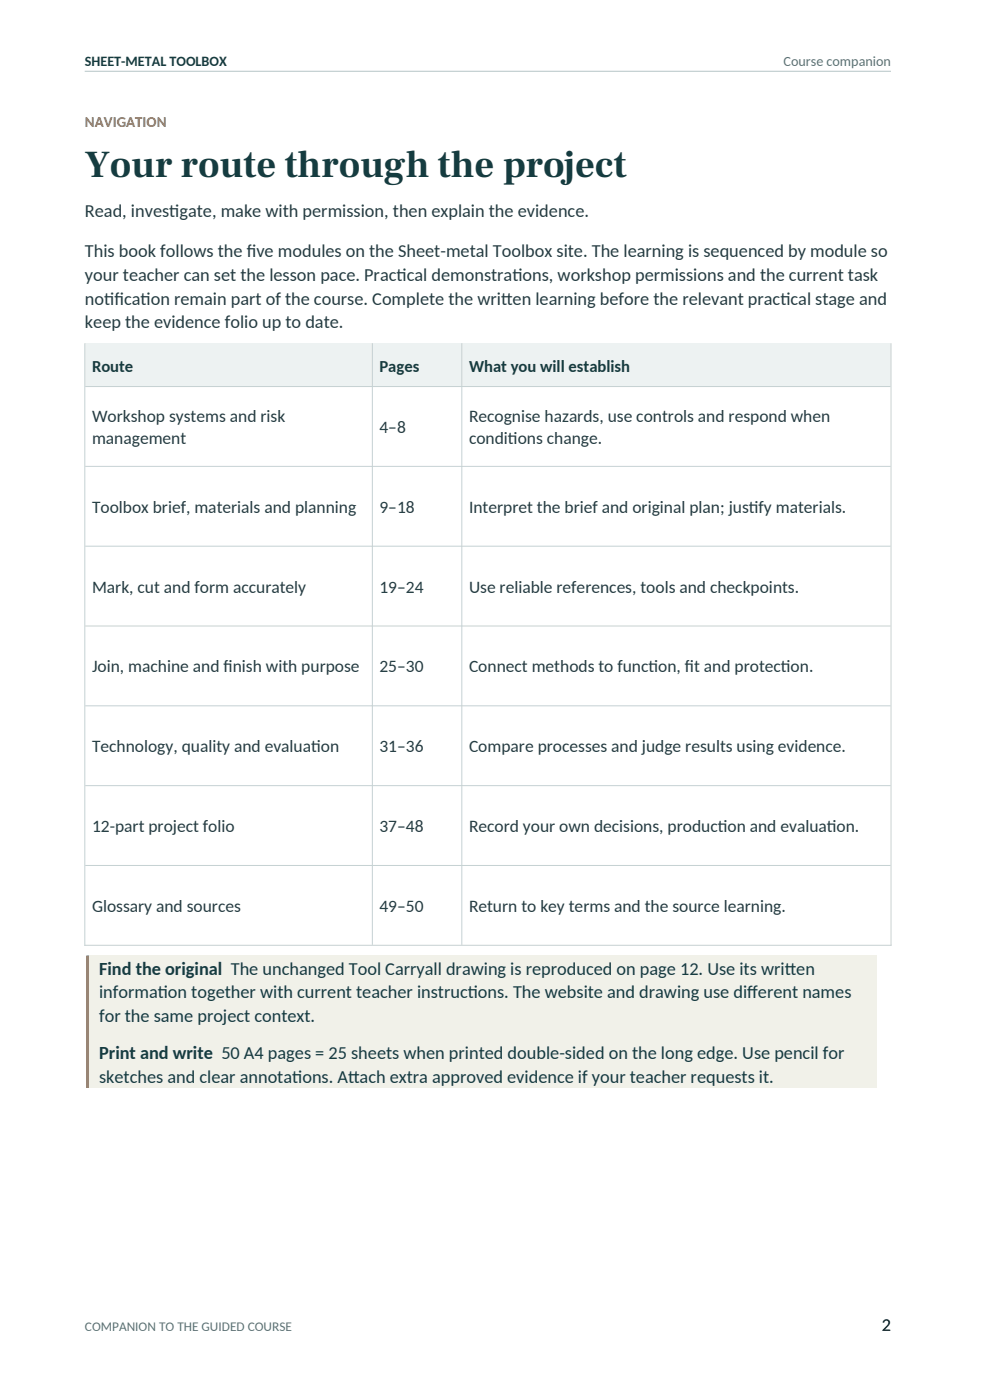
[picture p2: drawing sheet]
<svg xmlns="http://www.w3.org/2000/svg" width="210mm" height="297mm" viewBox="0 0 210 297" stroke-linecap="round" stroke-linejoin="round" font-family="sans-serif">
<defs><g id="words">
<text font-size="8.1" fill="#153c40" x="18" y="37.6">Your route through the project</text>
<g font-size="3.9" fill="#263b42">
<text x="18" y="45.9">Read, invest</text>
<text x="35.9" y="45.9">igate, make with permission, then explain the evidence.</text>
<text x="18" y="54.5">This book follows the f</text>
<text x="18" y="59.6">your teacher can set the lesson pace. Pract</text>
<text x="52.4" y="54.5">ive modules on the Sheet-metal Toolbox site. The learning is sequenced by module so</text>
<text x="84.1" y="59.6">ical demonstrat</text>
<text x="108.7" y="59.6">ions, workshop permissions and the current task</text>
<text x="18" y="64.6">noticat</text>
<text x="22.1" y="64.6">if</text>
<text x="29.8" y="64.6">ion remain part of the course. Complete the writ</text>
<text x="106.3" y="64.6">ten learning before the relevant pract</text>
<text x="165.5" y="64.6">ical stage and</text>
<text x="18" y="69.7">keep the evidence folio up to date.</text>
</g>
<g font-size="3.9" fill="#153c40">
<text x="21" y="206.7">Find the original The unchanged Tool Carryall drawing is reproduced on page 12. Use its writ</text>
<text x="166.5" y="206.7">ten</text>
<text x="21" y="211.8">informat</text>
<text x="33.5" y="211.8">ion together with current teacher instruct</text>
<text x="99.2" y="211.8">ions. The website and drawing use dif</text>
<text x="158.5" y="211.8">ferent names</text>
<text x="21" y="216.8">for the same project context.</text>
<text x="21" y="224.7">Print and write 50 A4 pages = 25 sheets when printed double-sided on the long edge. Use pencil for</text>
<text x="21" y="229.7">sketches and clear annotat</text>
<text x="62" y="229.7">ions. At</text>
<text x="73.8" y="229.7">tach extra approved evidence if your teacher requests it.</text>
</g>
<text font-size="3.9" x="187.1" y="282.5">2</text>
<g font-size="3.7" fill="#263b42">
<text x="19.5" y="89.5">Workshop systems and risk</text>
<text x="99.5" y="89.5">Recognise hazards, use controls and respond when</text>
<text x="19.5" y="94.1">management</text>
<text x="80.5" y="91.8">4–8</text>
<text x="99.5" y="94.1">condit</text>
<text x="107.8" y="94.1">ions change.</text>
<text x="19.5" y="108.8">Toolbox brief, materials and planning</text>
<text x="80.5" y="108.8">9–18</text>
<text x="99.5" y="108.8">Interpret the brief and original plan; just</text>
<text x="158.9" y="108.8">ify materials.</text>
<text x="19.5" y="125.7">Mark, cut and form accurately</text>
<text x="80.5" y="125.7">19–24</text>
<text x="99.5" y="125.7">Use reliable references, tools and checkpoints.</text>
<text x="19.5" y="142.6">Join, machine and f</text>
<text x="47.4" y="142.6">inish with purpose</text>
<text x="80.5" y="142.6">25–30</text>
<text x="99.5" y="142.6">Connect methods to funct</text>
<text x="137.6" y="142.6">ion, f</text>
<text x="145.3" y="142.6">it and protect</text>
<text x="165.7" y="142.6">ion.</text>
<text x="19.5" y="159.6">Technology, quality and evaluat</text>
<text x="66" y="159.6">ion</text>
<text x="80.5" y="159.6">31–36</text>
<text x="99.5" y="159.6">Compare processes and judge results using evidence.</text>
<text x="19.5" y="176.5">12-part project folio</text>
<text x="80.5" y="176.5">37–48</text>
<text x="99.5" y="176.5">Record your own decisions, product</text>
<text x="152.3" y="176.5">ion and evaluat</text>
<text x="175.4" y="176.5">ion.</text>
<text x="19.5" y="193.4">Glossary and sources</text>
<text x="80.5" y="193.4">49–50</text>
<text x="99.5" y="193.4">Return to key terms and the source learning.</text>
</g>
<g font-size="3.5" fill="#153c40">
<text x="19.5" y="78.8">Route</text>
<text x="80.5" y="78.8">Pages</text>
<text x="99.5" y="78.8">What you will establish</text>
</g>
<text font-size="3.2" fill="#b66e3c" x="18" y="27">NAVIGATION</text>
<text font-size="3" fill="#153c40" x="18" y="14">SHEET-METAL TOOLBOX</text>
<text font-size="3" fill="#59717a" x="166.2" y="14">Course companion</text>
<text font-size="2.8" fill="#59717a" x="18" y="282.5">COMPANION TO THE GUIDED COURSE</text>
</g></defs>
<g fill="#edf2f2">
<path d="M18 72.8h61v9.1h-61z" fill-rule="evenodd"/>
<path d="M79 72.8h18.9v9.1h-18.9z" fill-rule="evenodd"/>
<path d="M98 72.8h91v9.1h-91z" fill-rule="evenodd"/>
</g>
<g fill="#f1f1e9">
<path d="M18.3 202.7h167.7v15.2h-167.7z" fill-rule="evenodd"/>
<path d="M18.3 217.8h167.7v13h-167.7z" fill-rule="evenodd"/>
</g>
<g fill="#edf2f2">
<path d="M18 72.8h61v9.1h-61z" fill-rule="evenodd"/>
<path d="M79 72.8h18.9v9.1h-18.9z" fill-rule="evenodd"/>
<path d="M98 72.8h91v9.1h-91z" fill-rule="evenodd"/>
</g>
<g fill="#f1f1e9">
<path d="M18.3 202.7h167.7v15.2h-167.7z" fill-rule="evenodd"/>
<path d="M18.3 217.8h167.7v13h-167.7z" fill-rule="evenodd"/>
</g>
<g fill="none" stroke="#c5d1d3" stroke-width=".21">
<path d="M18 15.1h171M18 72.8v127.8M79 72.8v127.6M98 72.8v127.6M189 72.8v127.8M18.1 82h170.8M18.1 98.9h170.8M18.1 115.9h170.8M18.1 132.8h170.8M18.1 149.7h170.8M18.1 166.7h170.8M18.1 183.6h170.8"/>
<path d="M17.9 200.5h171.2"/>
</g>
<path d="M18.6 202.7v28.1" fill="none" stroke="#b66e3c" stroke-width=".53"/>
<use href="#words"/>
</svg>
